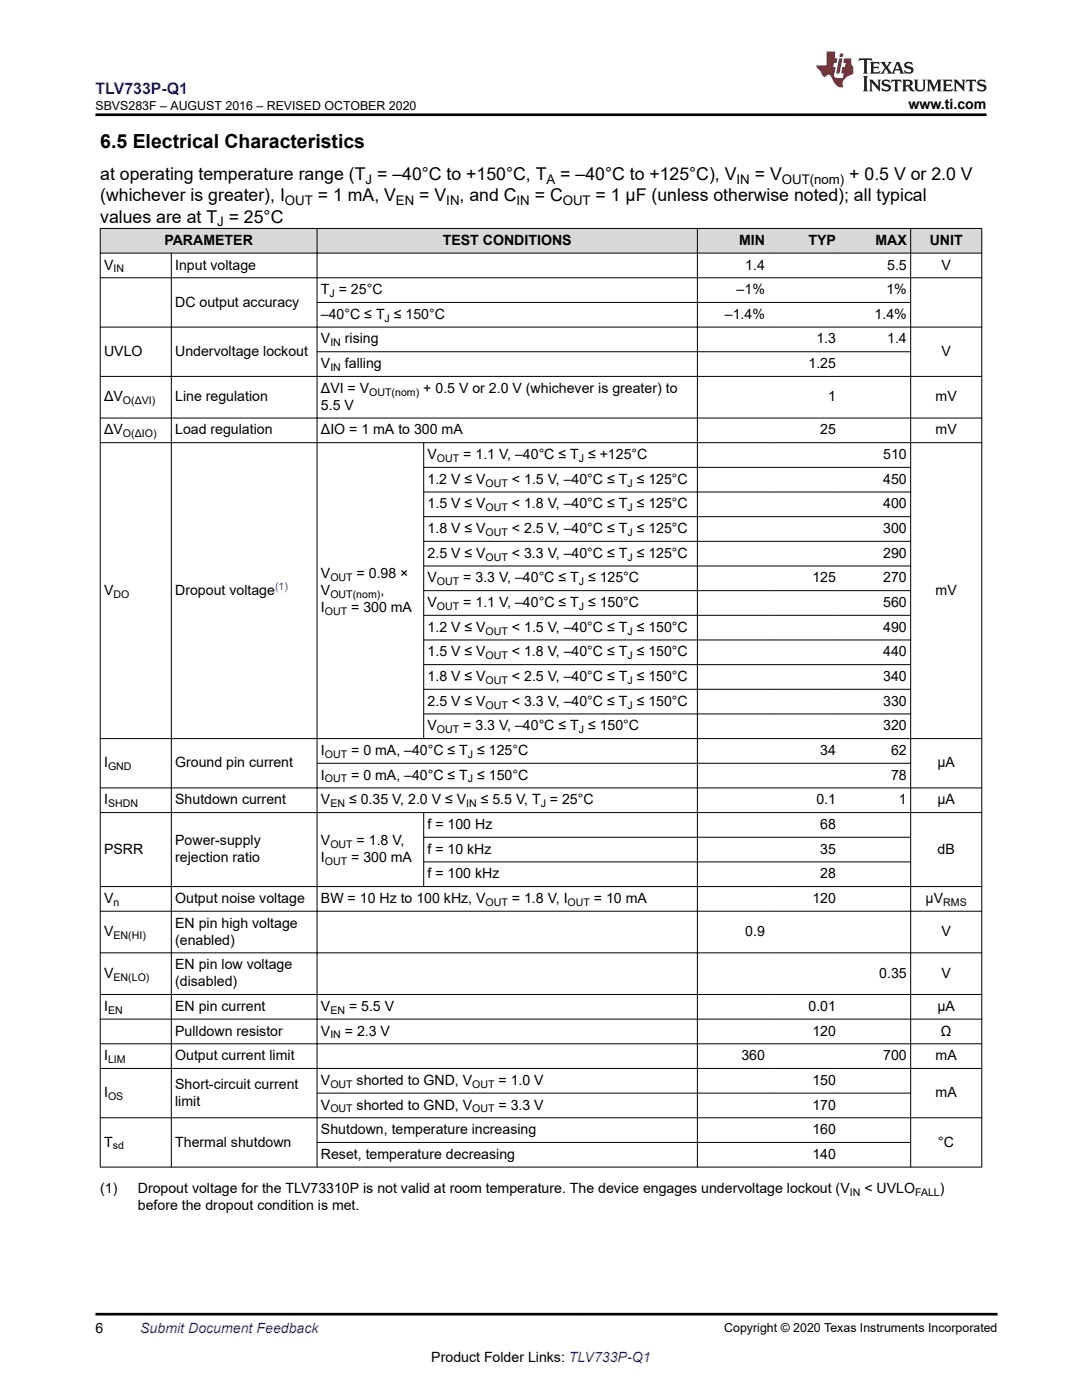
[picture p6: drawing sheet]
<svg xmlns="http://www.w3.org/2000/svg" width="216mm" height="279mm" viewBox="0 0 216 279" stroke-linecap="round" stroke-linejoin="round" font-family="sans-serif">
<defs><g id="words">
<text font-size="3.9" x="20" y="29.5">6.5 Electrical Characteristics</text>
<g font-size="3.5">
<text x="20" y="36">at operating temperature range (T = –40°C to +150°C, T</text>
<text x="111.8" y="36">= –40°C to +125°C), V</text>
<text x="150.6" y="36">= V</text>
<text x="169.5" y="36">+ 0.5 V or 2.0 V</text>
<text x="20" y="40.2">(whichever is greater), I</text>
<text x="63.4" y="40.2">= 1 mA, V</text>
<text x="83.7" y="40.2">= V</text>
<text x="91.7" y="40.2">, and C</text>
<text x="106.7" y="40.2">= C</text>
<text x="118.9" y="40.2">= 1 µF (unless otherwise noted); all typical</text>
<text x="20" y="44.4">values are at T = 25°C</text>
</g>
<text font-size="3.2" fill="#00f" x="19.1" y="18.7">TLV733P-Q1</text>
<g font-size="2.8">
<text x="181.3" y="21.8">www.ti.com</text>
<text x="20.8" y="53.8">V</text>
<text x="32.8" y="48.9">PARAMETER</text>
<text x="35" y="53.8">Input voltage</text>
<text x="88.4" y="48.9">TEST CONDITIONS</text>
<text x="147.5" y="48.9">MIN</text>
<text x="148.7" y="53.8">1.4</text>
<text x="161.3" y="48.9">TYP</text>
<text x="174.7" y="48.9">MAX</text>
<text x="177" y="53.8">5.5</text>
<text x="185.5" y="48.9">UNIT</text>
<text x="187.9" y="53.8">V</text>
<text x="64" y="58.7">T = 25°C</text>
<text x="147" y="58.7">–1%</text>
<text x="176.9" y="58.7">1%</text>
<text x="35" y="61.2">DC output accuracy</text>
<text x="64" y="63.6">–40°C ≤ T ≤ 150°C</text>
<text x="144.6" y="63.6">–1.4%</text>
<text x="174.5" y="63.6">1.4%</text>
<text x="20.8" y="71">UVLO</text>
<text x="35" y="71">Undervoltage lockout</text>
<text x="64" y="68.6">V</text>
<text x="68.8" y="68.6">rising</text>
<text x="162.9" y="68.6">1.3</text>
<text x="177" y="68.6">1.4</text>
<text x="187.9" y="71">V</text>
<text x="64" y="73.5">V</text>
<text x="68.8" y="73.5">falling</text>
<text x="161.3" y="73.5">1.25</text>
<text x="20.8" y="80.1">ΔV</text>
<text x="35" y="80.1">Line regulation</text>
<text x="64" y="78.4">ΔVI = V</text>
<text x="64" y="81.8">5.5 V</text>
<text x="84.5" y="78.4">+ 0.5 V or 2.0 V (whichever is greater) to</text>
<text x="165.3" y="80.1">1</text>
<text x="186.7" y="80.1">mV</text>
<text x="20.8" y="86.7">ΔV</text>
<text x="35" y="86.7">Load regulation</text>
<text x="64" y="86.7">ΔIO = 1 mA to 300 mA</text>
<text x="163.7" y="86.7">25</text>
<text x="186.7" y="86.7">mV</text>
<text x="85.3" y="91.6">V</text>
<text x="92.4" y="91.6">= 1.1 V, –40°C ≤ T ≤ +125°C</text>
<text x="176.2" y="91.6">510</text>
<text x="85.3" y="96.5">1.2 V ≤ V</text>
<text x="85.3" y="101.5">1.5 V ≤ V</text>
<text x="102.2" y="101.5">&lt; 1.8 V, –40°C ≤ T ≤ 125°C</text>
<text x="102.2" y="96.5">&lt; 1.5 V, –40°C ≤ T ≤ 125°C</text>
<text x="176.2" y="96.5">450</text>
<text x="176.2" y="101.5">400</text>
<text x="85.3" y="106.4">1.8 V ≤ V</text>
<text x="102.2" y="106.4">&lt; 2.5 V, –40°C ≤ T ≤ 125°C</text>
<text x="176.2" y="106.4">300</text>
<text x="85.3" y="111.3">2.5 V ≤ V</text>
<text x="102.2" y="111.3">&lt; 3.3 V, –40°C ≤ T ≤ 125°C</text>
<text x="176.2" y="111.3">290</text>
<text x="20.8" y="118.7">V</text>
<text x="35" y="118.7">Dropout voltage</text>
<text x="64" y="115.3">V</text>
<text x="64" y="118.7">V</text>
<text x="71.2" y="115.3">= 0.98 ×</text>
<text x="75.9" y="118.7">,</text>
<text x="85.3" y="116.2">V</text>
<text x="92.4" y="116.2">= 3.3 V, –40°C ≤ T ≤ 125°C</text>
<text x="162.1" y="116.2">125</text>
<text x="176.2" y="116.2">270</text>
<text x="186.7" y="118.7">mV</text>
<text x="64" y="122.1">I</text>
<text x="70.1" y="122.1">= 300 mA</text>
<text x="85.3" y="121.2">V</text>
<text x="92.4" y="121.2">= 1.1 V, –40°C ≤ T ≤ 150°C</text>
<text x="176.2" y="121.2">560</text>
<text x="85.3" y="131">1.5 V ≤ V</text>
<text x="85.3" y="126.1">1.2 V ≤ V</text>
<text x="102.2" y="131">&lt; 1.8 V, –40°C ≤ T ≤ 150°C</text>
<text x="102.2" y="126.1">&lt; 1.5 V, –40°C ≤ T ≤ 150°C</text>
<text x="176.2" y="126.1">490</text>
<text x="176.2" y="131">440</text>
<text x="85.3" y="135.9">1.8 V ≤ V</text>
<text x="102.2" y="135.9">&lt; 2.5 V, –40°C ≤ T ≤ 150°C</text>
<text x="176.2" y="135.9">340</text>
<text x="85.3" y="140.8">2.5 V ≤ V</text>
<text x="102.2" y="140.8">&lt; 3.3 V, –40°C ≤ T ≤ 150°C</text>
<text x="176.2" y="140.8">330</text>
<text x="85.3" y="145.8">V</text>
<text x="92.4" y="145.8">= 3.3 V, –40°C ≤ T ≤ 150°C</text>
<text x="176.2" y="145.8">320</text>
<text x="20.8" y="153.1">I</text>
<text x="35" y="153.1">Ground pin current</text>
<text x="64" y="155.6">I</text>
<text x="64" y="150.7">I</text>
<text x="70.1" y="150.7">= 0 mA, –40°C ≤ T ≤ 125°C</text>
<text x="70.1" y="155.6">= 0 mA, –40°C ≤ T ≤ 150°C</text>
<text x="163.7" y="150.7">34</text>
<text x="177.8" y="150.7">62</text>
<text x="177.8" y="155.6">78</text>
<text x="187.1" y="153.1">µA</text>
<text x="20.8" y="160.5">I</text>
<text x="35" y="160.5">Shutdown current</text>
<text x="64" y="160.5">V</text>
<text x="69.6" y="160.5">≤ 0.35 V, 2.0 V ≤ V</text>
<text x="95.9" y="160.5">≤ 5.5 V, T = 25°C</text>
<text x="162.9" y="160.5">0.1</text>
<text x="179.4" y="160.5">1</text>
<text x="187.1" y="160.5">µA</text>
<text x="85.3" y="165.4">f = 100 Hz</text>
<text x="163.7" y="165.4">68</text>
<text x="20.8" y="170.4">PSRR</text>
<text x="35" y="168.7">Power-supply</text>
<text x="35" y="172.1">rejection ratio</text>
<text x="64" y="168.7">V</text>
<text x="64" y="172.1">I</text>
<text x="70.1" y="172.1">= 300 mA</text>
<text x="71.2" y="168.7">= 1.8 V,</text>
<text x="85.3" y="170.4">f = 10 kHz</text>
<text x="163.7" y="170.4">35</text>
<text x="187.1" y="170.4">dB</text>
<text x="85.3" y="175.3">f = 100 kHz</text>
<text x="163.7" y="175.3">28</text>
<text x="20.8" y="180.2">V</text>
<text x="35" y="185.1">EN pin high voltage</text>
<text x="35" y="180.2">Output noise voltage</text>
<text x="64" y="180.2">BW = 10 Hz to 100 kHz, V</text>
<text x="102.1" y="180.2">= 1.8 V, I</text>
<text x="118.5" y="180.2">= 10 mA</text>
<text x="162.1" y="180.2">120</text>
<text x="184.7" y="180.2">µV</text>
<text x="20.8" y="186.8">V</text>
<text x="35" y="188.5">(enabled)</text>
<text x="148.7" y="186.8">0.9</text>
<text x="187.9" y="186.8">V</text>
<text x="20.8" y="195.1">V</text>
<text x="35" y="196.8">(disabled)</text>
<text x="35" y="193.4">EN pin low voltage</text>
<text x="175.5" y="195.1">0.35</text>
<text x="187.9" y="195.1">V</text>
<text x="20.8" y="201.7">I</text>
<text x="35" y="201.7">EN pin current</text>
<text x="64" y="201.7">V</text>
<text x="69.6" y="201.7">= 5.5 V</text>
<text x="161.3" y="201.7">0.01</text>
<text x="187.1" y="201.7">µA</text>
<text x="35" y="206.7">Pulldown resistor</text>
<text x="64" y="206.7">V</text>
<text x="68.8" y="206.7">= 2.3 V</text>
<text x="162.1" y="206.7">120</text>
<text x="187.8" y="206.7">Ω</text>
<text x="20.8" y="211.6">I</text>
<text x="35" y="211.6">Output current limit</text>
<text x="147.9" y="211.6">360</text>
<text x="176.2" y="211.6">700</text>
<text x="186.7" y="211.6">mA</text>
<text x="20.8" y="219">I</text>
<text x="35" y="217.3">Short-circuit current</text>
<text x="35" y="220.7">limit</text>
<text x="64" y="216.5">V</text>
<text x="64" y="221.4">V</text>
<text x="71.2" y="216.5">shorted to GND, V</text>
<text x="71.2" y="221.4">shorted to GND, V</text>
<text x="99.5" y="216.5">= 1.0 V</text>
<text x="99.5" y="221.4">= 3.3 V</text>
<text x="162.1" y="216.5">150</text>
<text x="162.1" y="221.4">170</text>
<text x="186.7" y="219">mA</text>
<text x="64" y="226.3">Shutdown, temperature increasing</text>
<text x="162.1" y="226.3">160</text>
<text x="20.8" y="228.8">T</text>
<text x="35" y="228.8">Thermal shutdown</text>
<text x="64" y="231.3">Reset, temperature decreasing</text>
<text x="162.1" y="231.3">140</text>
<text x="187.2" y="228.8">°C</text>
<text x="20" y="238.1">(1)</text>
<text x="27.5" y="238.1">Dropout voltage for the TLV73310P is not valid at room temperature. The device engages undervoltage lockout (V</text>
<text x="172.5" y="238.1">&lt; UVLO</text>
<text x="187.5" y="238.1">)</text>
<text x="27.5" y="241.5">before the dropout condition is met.</text>
<text x="19" y="266.1">6</text>
<text x="86.1" y="271.7">Product Folder Links: TLV733P-Q1</text>
</g>
<text font-size="2.8" fill="#00f" x="28" y="266.1">Submit Document Feedback</text>
<g font-size="2.6">
<text x="56.9" y="40.9">OUT</text>
<text x="72.9" y="36.7">J</text>
<text x="79" y="40.9">EN</text>
<text x="89.1" y="40.9">IN</text>
<text x="103.1" y="40.9">IN</text>
<text x="109.1" y="36.7">A</text>
<text x="112.3" y="40.9">OUT</text>
<text x="147" y="36.7">IN</text>
<text x="156" y="36.7">OUT(nom)</text>
<text x="43.3" y="45.1">J</text>
</g>
<g font-size="2.5">
<text x="19.1" y="21.9">SBVS283F – AUGUST 2016 – REVISED OCTOBER 2020</text>
<text x="144.5" y="265.8">Copyright © 2020 Texas Instruments Incorporated</text>
</g>
<g font-size="2.1">
<text x="22.6" y="54.4">IN</text>
<text x="65.8" y="59.3">J</text>
<text x="76.7" y="64.2">J</text>
<text x="65.9" y="69.1">IN</text>
<text x="65.9" y="74">IN</text>
<text x="24.5" y="80.7">O(ΔVI)</text>
<text x="73.7" y="79">OUT(nom)</text>
<text x="24.5" y="87.3">O(ΔIO)</text>
<text x="87.2" y="92.2">OUT</text>
<text x="115.5" y="92.2">J</text>
<text x="96.9" y="97.1">OUT</text>
<text x="125.2" y="97.1">J</text>
<text x="96.9" y="107">OUT</text>
<text x="96.9" y="102">OUT</text>
<text x="125.2" y="107">J</text>
<text x="125.2" y="102">J</text>
<text x="96.9" y="111.9">OUT</text>
<text x="125.2" y="111.9">J</text>
<text x="22.7" y="119.3">DO</text>
<text x="65.9" y="115.9">OUT</text>
<text x="65.9" y="119.3">OUT(nom)</text>
<text x="87.2" y="116.8">OUT</text>
<text x="115.5" y="116.8">J</text>
<text x="64.8" y="122.6">OUT</text>
<text x="87.2" y="121.7">OUT</text>
<text x="115.5" y="121.7">J</text>
<text x="96.9" y="126.6">OUT</text>
<text x="96.9" y="131.6">OUT</text>
<text x="125.2" y="126.6">J</text>
<text x="125.2" y="131.6">J</text>
<text x="96.9" y="136.5">OUT</text>
<text x="125.2" y="136.5">J</text>
<text x="96.9" y="141.4">OUT</text>
<text x="125.2" y="141.4">J</text>
<text x="87.2" y="146.3">OUT</text>
<text x="115.5" y="146.3">J</text>
<text x="21.6" y="153.7">GND</text>
<text x="64.8" y="151.2">OUT</text>
<text x="93.4" y="151.2">J</text>
<text x="21.6" y="161.1">SHDN</text>
<text x="64.8" y="156.2">OUT</text>
<text x="65.9" y="161.1">EN</text>
<text x="93" y="161.1">IN</text>
<text x="93.4" y="156.2">J</text>
<text x="107.9" y="161.1">J</text>
<text x="64.8" y="172.6">OUT</text>
<text x="65.9" y="169.2">OUT</text>
<text x="22.6" y="180.8">n</text>
<text x="96.9" y="180.8">OUT</text>
<text x="113.3" y="180.8">OUT</text>
<text x="188.2" y="180.8">RMS</text>
<text x="22.7" y="187.4">EN(HI)</text>
<text x="22.6" y="195.7">EN(LO)</text>
<text x="21.6" y="202.3">EN</text>
<text x="65.9" y="202.3">EN</text>
<text x="65.9" y="207.2">IN</text>
<text x="21.6" y="212.2">LIM</text>
<text x="21.6" y="219.5">OS</text>
<text x="65.9" y="222">OUT</text>
<text x="65.9" y="217.1">OUT</text>
<text x="94.2" y="222">OUT</text>
<text x="94.2" y="217.1">OUT</text>
<text x="22.5" y="229.4">sd</text>
<text x="169.6" y="238.6">IN</text>
<text x="182.6" y="238.6">FALL</text>
</g>
<text font-size="2.1" fill="#00f" x="54.9" y="117.7">(1)</text>
</g></defs>
<g fill="#d8d8d8">
<path d="M20 45.6h175.9v4.9h-175.9z" fill-rule="evenodd"/>
<path d="M20.1 45.7h43.1v4.8h-43.1z" fill-rule="evenodd"/>
<path d="M63.3 45.7h75.8v4.8h-75.8z" fill-rule="evenodd"/>
<path d="M139.2 45.7h14.1v4.8h-14.1z" fill-rule="evenodd"/>
<path d="M153.3 45.7h14.2v4.8h-14.2z" fill-rule="evenodd"/>
<path d="M167.5 45.7h14.2v4.8h-14.2z" fill-rule="evenodd"/>
<path d="M181.8 45.7h14v4.8h-14z" fill-rule="evenodd"/>
</g>
<g fill="none" stroke="#000" stroke-width=".2">
<path d="M19.9 45.6h176.1M19.9 50.5h176.1M19.9 55.4h176.1M20 45.5v187.5M34.2 50.5v182.5M63.3 45.5v187.5M139.2 45.5v187.5M181.7 45.5v187.5M195.9 45.5v187.5M19.9 65.3h176.1M19.9 75.1h176.1M63.2 60.4h118.6"/>
<path d="M63.2 70.2h118.6M19.9 83.4h176.1M19.9 88.4h176.1M84.5 93.3h97.3M84.5 98.2h97.3M84.5 88.3v59.2M84.5 103.1h97.3M84.5 108h97.3M84.5 113h97.3M84.5 117.9h97.3M84.5 122.8h97.3M84.5 127.7h97.3"/>
<path d="M84.5 132.6h97.3M84.5 137.6h97.3M19.9 147.4h176.1M19.9 157.2h176.1M63.2 152.3h118.6M84.5 142.5h97.3M19.9 162.2h176.1M19.9 176.9h176.1M84.5 167.1h97.3M84.5 172h97.3M84.5 162.1v14.9M19.9 181.9h176.1"/>
<path d="M19.9 190.2h176.1M19.9 198.5h176.1M19.9 203.4h176.1M19.9 208.3h176.1M19.9 213.2h176.1M63.2 218.2h118.6M19.9 223.1h176.1M19.9 232.9h176.1M63.2 228h118.6"/>
</g>
<path d="M171.5 11.6l-.2 .6 .5-.2h.6v.1v2.2l-.2 .4h1l-.2-.4v-2.2v-.1h.5l.6 .2-.2-.6zM173.6 12.4l.2 .3v1.6l-.2 .4h1.9l.1-.6a1.08 1.08 0 0 1-1.3 .2v-.7h.6l.4 .2v-.7l-.4 .2h-.6v-.5l.2-.2a1 1 0 0 1 1 .3l-.1-.5zM175.7 12.4l.9 1.1-1 1.2h.9l-.2-.2 .5-.8 .4 .8-.2 .2h1.6l-.2-.2 .2-.5h.9l.1 .5-.1 .2h.9l-.2-.4-.8-1.9h-.5l-.9 2.1-.9-1.1 .9-1h-.8l.2 .2-.4 .6-.4-.6 .2-.2zM179 12.8l.4 1h-.7zM180.7 12.5a.65 .65 0 0 0-.2 .7 .65 .65 0 0 0 .6 .5l.6 .1 .1 .3a.79 .79 0 0 1-.7 .4 .79 .79 0 0 1-.7-.5l.1 .7 .2-.1a.93 .93 0 0 0 1.1 0 .93 .93 0 0 0 .4-.9 1.46 1.46 0 0 0-1.2-.6l-.1-.3a1.09 1.09 0 0 1 1.2 .2l-.2-.6-.1 .1-.5-.2zM172.2 15.2l.2 .4v2.2l-.2 .4h1l-.2-.4v-2.2l.2-.4zM173.4 15.9l.2 .4v1.5l-.2 .4h.8l-.3-.4 .1-1.3 1.6 1.8v-2l.2-.4h-.7l.1 .2 .1 1.1-1.2-1.3zM176.2 16a.65 .65 0 0 0-.2 .8 .65 .65 0 0 0 .6 .4l.6 .2 .1 .2a.79 .79 0 0 1-.7 .4 .79 .79 0 0 1-.7-.5l.1 .7 .2-.1a.93 .93 0 0 0 1.1 .1 .93 .93 0 0 0 .4-1 1.46 1.46 0 0 0-1.2-.5l-.1-.4a1.09 1.09 0 0 1 1.2 .2l-.1-.6-.2 .1-.5-.1zM177.9 15.9l-.1 .6a.63 .63 0 0 1 .8-.3v1.6l-.3 .4h1l-.2-.4v-1.6a.66 .66 0 0 1 .8 .3l-.1-.6zM180 15.9l.2 .4v1.5l-.2 .4h1l-.2-.2-.1-.7h.5l.1 .2a.79 .79 0 0 0 1.2 .6l-1-.9a.61 .61 0 0 0 .6-.6 .61 .61 0 0 0-.5-.7zM180.8 16.2h.1a.47 .47 0 0 1 .5 .1 .47 .47 0 0 1 .1 .5l-.1 .1-.7 .1zM182.3 15.9l.2 .2a2.27 2.27 0 0 0 .4 2 1.04 1.04 0 0 0 1.7-.7v-1.3l.2-.2h-.8l.2 .4v1.1a.6 .6 0 0 1-.6 .6 .6 .6 0 0 1-.6-.6v-1.1l.3-.4zM184.9 15.9l.2 .4v1.5l-.2 .4h.8l-.3-.4v-1.4l.9 1.9 .9-1.9v1.4l-.3 .4h1l-.2-.4v-1.5l.2-.4h-.8l-.7 1.5-.6-1.5zM188.1 15.9l.2 .4v1.5l-.2 .4h1.9l.1-.6a1.09 1.09 0 0 1-1.3 .2v-.7h.6l.4 .2v-.6l-.4 .2h-.6v-.6l.2-.1a1.01 1.01 0 0 1 1 .3l-.1-.6zM190.2 15.9l.3 .4v1.5l-.3 .4h.8l-.2-.4v-1.3l1.6 1.8v-2l.2-.4h-.7l.2 .2v1.1l-1.2-1.3zM192.8 15.9l-.1 .6a.63 .63 0 0 1 .8-.3v1.6l-.3 .4h1l-.2-.4v-1.6a.66 .66 0 0 1 .8 .3l-.1-.6zM195.2 16a.65 .65 0 0 0-.2 .8 .65 .65 0 0 0 .6 .4l.6 .2 .2 .2a.79 .79 0 0 1-.7 .4 .79 .79 0 0 1-.7-.5l.1 .7 .2-.1a.93 .93 0 0 0 1 .1 .93 .93 0 0 0 .5-1 1.46 1.46 0 0 0-1.3-.5v-.4a1.09 1.09 0 0 1 1.2 .2l-.2-.6-.2 .1-.5-.1z" fill="#231f20"/>
<path d="M164.9 10.3v2.7h-2l.1 .4 .8 1a.95 .95 0 0 0 1 .9 .59 .59 0 0 1 .5-.4 .59 .59 0 0 1 .5 .3l.4 .8a1.59 1.59 0 0 0 2.1 1.4 1.61 1.61 0 0 1 1-2.3l1-.3-.1-1.5a1.59 1.59 0 0 1-.3-1.7h-1.5l-.2 .9h.6l-.2 .9h-.5l-.2 .9v.3l.4 .1-.1 .9h-.7a.73 .73 0 0 1-1-.7l.3-1.5h-.5l.1-.9h.5l.2-.9h-.5v-1.3zM167.4 11.6l-.6 3.1h.7l.6-3.1zM167.6 10.7l-.1 .6h.7l.1-.6z" fill="#ed1c24"/>
<path d="M19 22.9h177.8M19 262.3h180" fill="none" stroke="#000" stroke-width=".53"/>
<use href="#words"/>
</svg>
